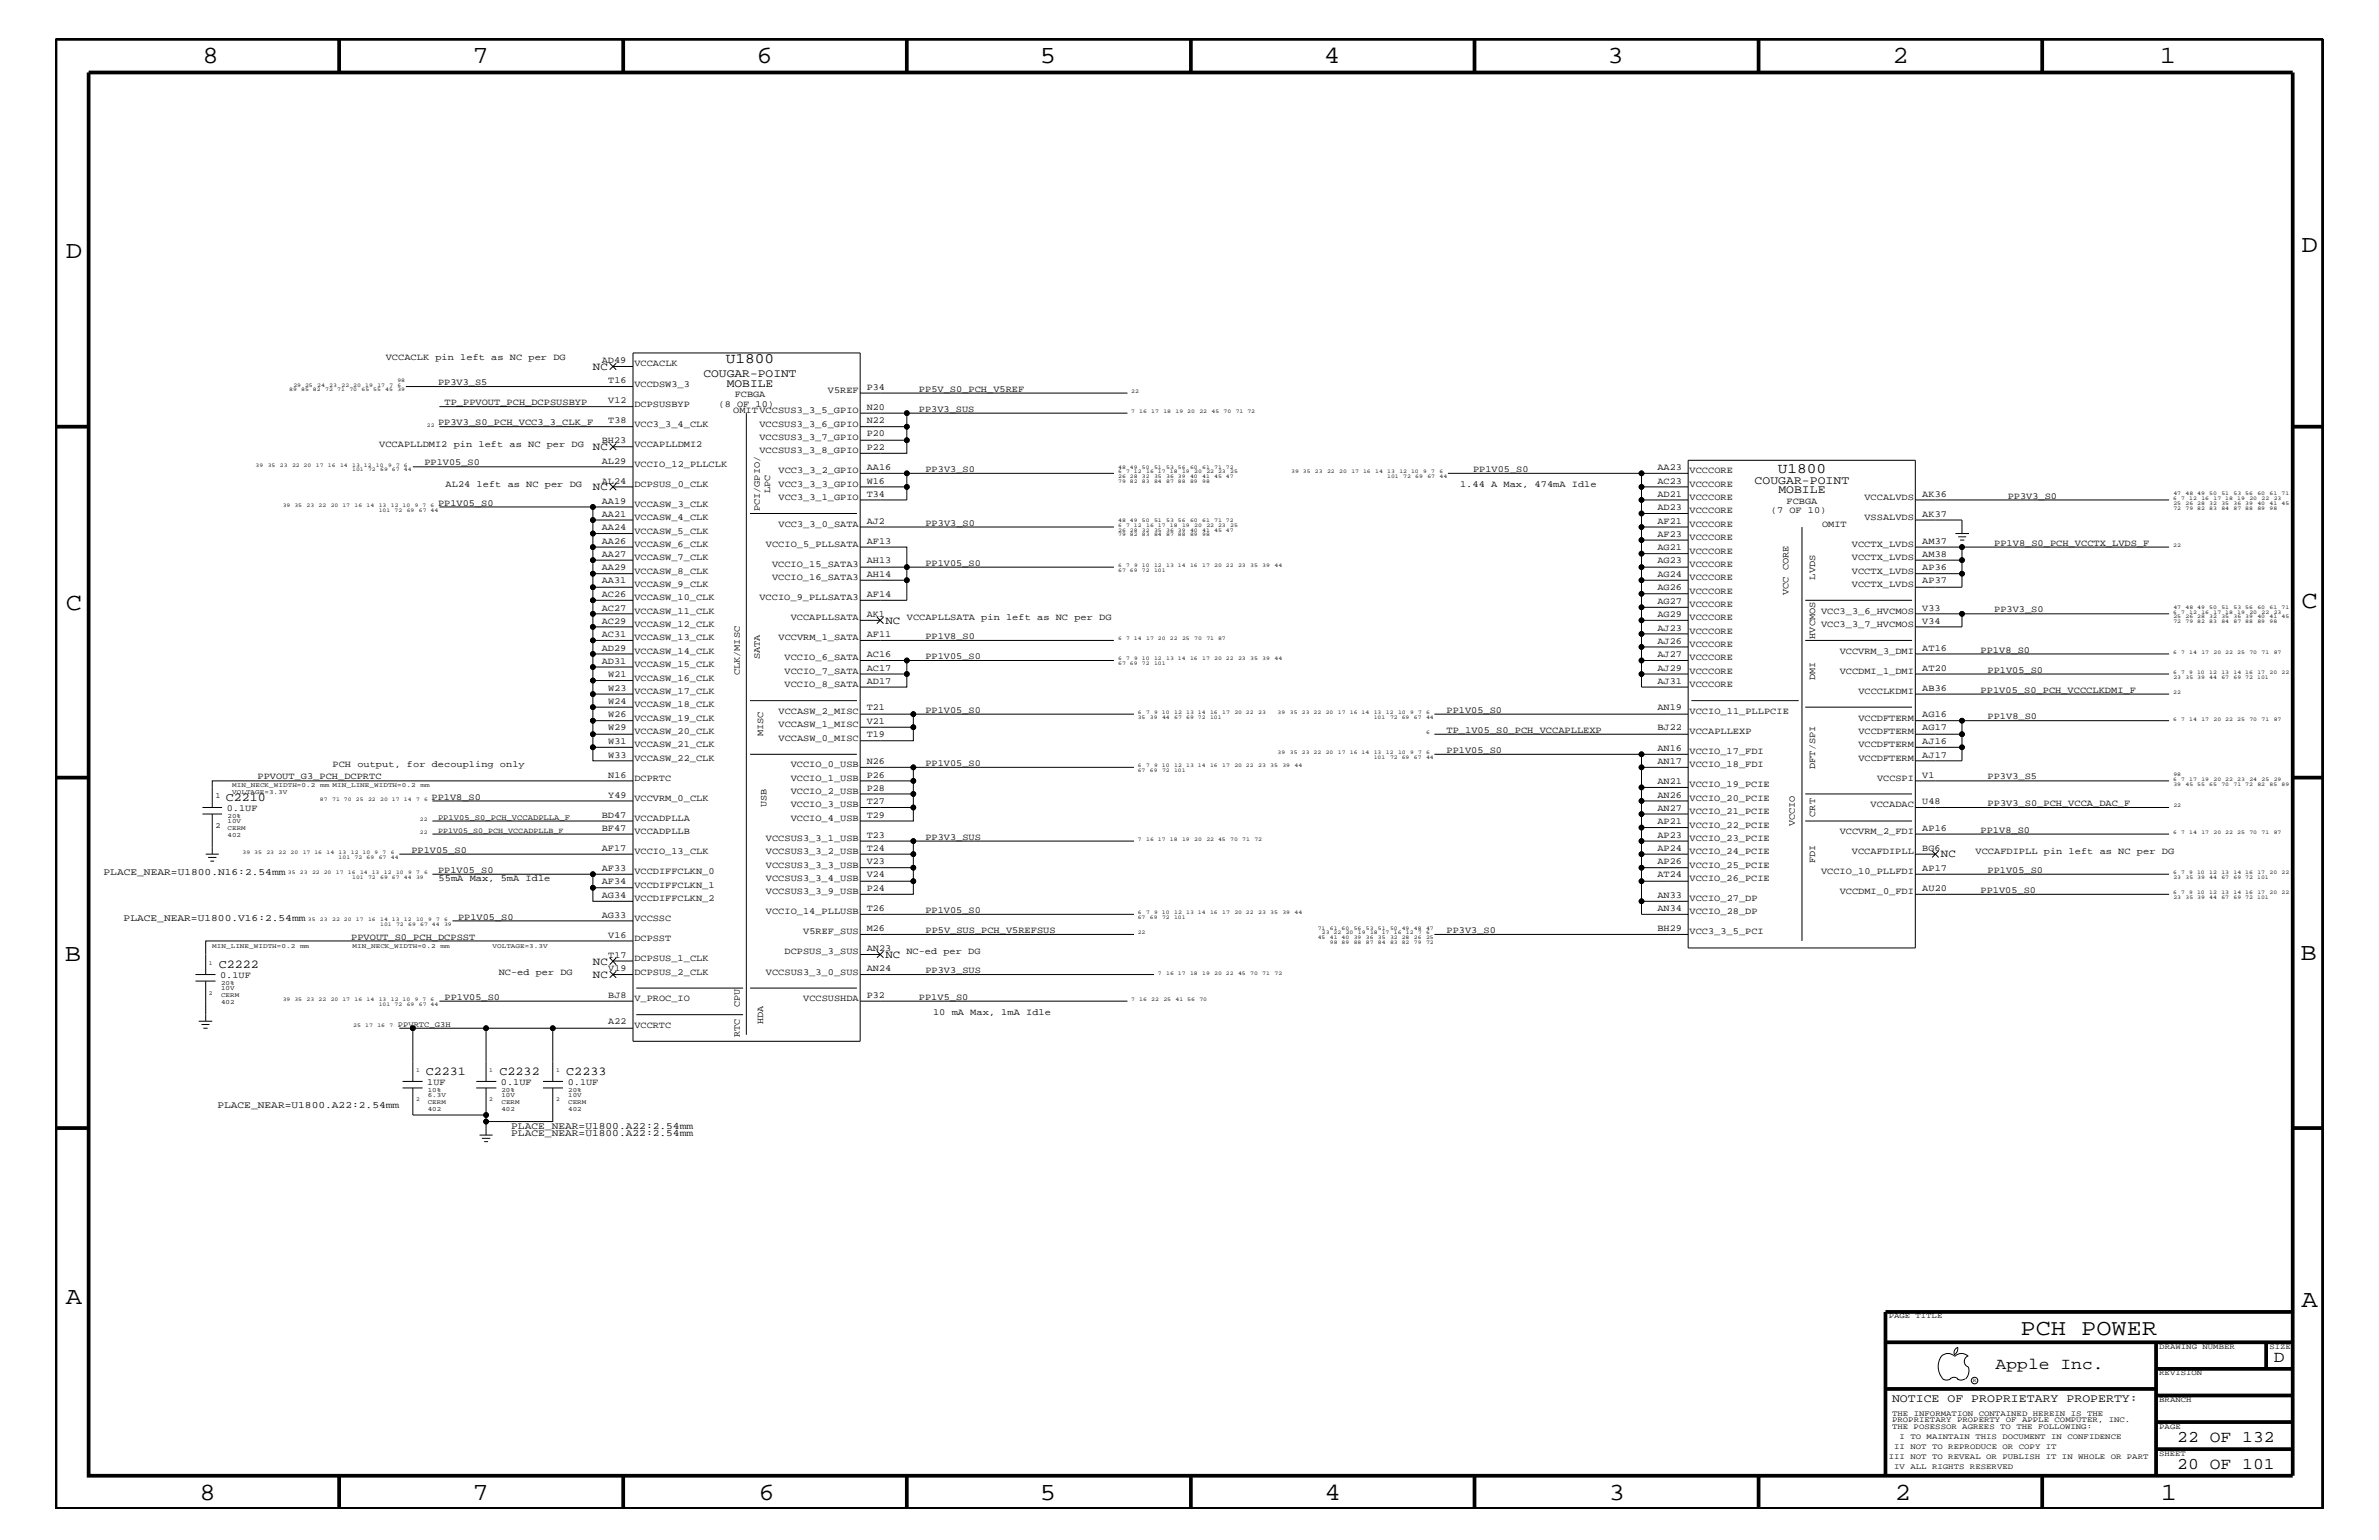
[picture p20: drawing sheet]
<svg xmlns="http://www.w3.org/2000/svg" width="432mm" height="279mm" viewBox="0 0 432 279" stroke-linecap="round" stroke-linejoin="round" font-family="sans-serif">
<defs><g id="words">
<g font-size="4.5">
<text x="36.7" y="11.5">8</text>
<text x="85.8" y="11.5">7</text>
<text x="137.3" y="11.5">6</text>
<text x="188.7" y="11.5">5</text>
<text x="240.3" y="11.5">4</text>
<text x="291.8" y="11.5">3</text>
<text x="343.5" y="11.5">2</text>
<text x="392" y="11.5">1</text>
<text x="11.9" y="46.8">D</text>
<text x="417.8" y="45.7">D</text>
<text x="11.9" y="110.6">C</text>
<text x="417.7" y="110.3">C</text>
<text x="11.8" y="174.3">B</text>
<text x="417.6" y="174.2">B</text>
<text x="11.9" y="236.7">A</text>
<text x="417.7" y="237.1">A</text>
<text x="36.2" y="272.1">8</text>
<text x="85.8" y="272.1">7</text>
<text x="137.7" y="272.1">6</text>
<text x="188.7" y="272.1">5</text>
<text x="240.4" y="272.1">4</text>
<text x="292" y="272.1">3</text>
<text x="343.9" y="272.1">2</text>
<text x="392.2" y="272.1">1</text>
</g>
<text font-size="4.1" x="366.7" y="242.3">PCH POWER</text>
<g font-size="3">
<text x="362.2" y="248.4">Apple Inc.</text>
<text x="412.7" y="247.1">D</text>
<text x="395.2" y="261.6">22 OF 132</text>
<text x="395.2" y="266.6">20 OF 101</text>
</g>
<g font-size="2.6">
<text x="131.7" y="65.9">U1800</text>
<text x="322.7" y="85.9">U1800</text>
</g>
<g font-size="2.2">
<text x="41" y="145.3">C2210</text>
<text x="39.7" y="175.6">C2222</text>
<text x="77.3" y="195">C2231</text>
<text x="90.7" y="195">C2232</text>
<text x="102.8" y="195">C2233</text>
</g>
<g font-size="2.1">
<text x="127.7" y="68.4">COUGAR-POINT</text>
<text x="131.9" y="70.1">MOBILE</text>
<text x="318.5" y="87.7">COUGAR-POINT</text>
<text x="322.8" y="89.5">MOBILE</text>
<text x="343.4" y="254.4">NOTICE OF PROPRIETARY PROPERTY:</text>
</g>
<g font-size="2">
<text x="107.6" y="67.1">NC</text>
<text x="107.6" y="81.6">NC</text>
<text x="107.6" y="88.9">NC</text>
<text x="160.7" y="113.1">NC</text>
<text x="352.3" y="155.6">NC</text>
<text x="160.7" y="173.8">NC</text>
<text x="107.6" y="175">NC</text>
<text x="107.6" y="177.4">NC</text>
</g>
<g font-size="1.8">
<text x="18.8" y="158.7">PLACE_NEAR=U1800.N16:2.54mm</text>
<text x="22.4" y="167.2">PLACE_NEAR=U1800.V16:2.54mm</text>
<text x="39.5" y="201.1">PLACE_NEAR=U1800.A22:2.54mm</text>
<text x="92.8" y="204.8">PLACE_NEAR=U1800.A22:2.54mm</text>
<text x="92.8" y="206">PLACE_NEAR=U1800.A22:2.54mm</text>
</g>
<g font-size="1.7">
<text x="70" y="65.3">VCCACLK pin left as NC per DG</text>
<text x="109.2" y="65.9">AD49</text>
<text x="79.5" y="69.9">PP3V3_S5</text>
<text x="110.4" y="69.5">T16</text>
<text x="115.1" y="66.5">VCCACLK</text>
<text x="115.1" y="70.1">VCCDSW3_3</text>
<text x="133.4" y="72">FCBGA</text>
<text x="150.3" y="71.3">V5REF</text>
<text x="157.3" y="70.7">P34</text>
<text x="166.8" y="71.1">PP5V_S0_PCH_V5REF</text>
<text x="79.5" y="77.2">PP3V3_S0_PCH_VCC3_3_CLK_F</text>
<text x="80.7" y="73.5">TP_PPVOUT_PCH_DCPSUSBYP</text>
<text x="110.4" y="76.8">T38</text>
<text x="110.4" y="73.2">V12</text>
<text x="115.1" y="77.4">VCC3_3_4_CLK</text>
<text x="115.1" y="73.8">DCPSUSBYP</text>
<text x="130.4" y="73.8">(8 OF 10)</text>
<text x="133.1" y="75">OMITVCCSUS3_3_5_GPIO</text>
<text x="137.8" y="77.4">VCCSUS3_3_6_GPIO</text>
<text x="157.3" y="74.4">N20</text>
<text x="157.3" y="76.8">N22</text>
<text x="166.8" y="74.7">PP3V3_SUS</text>
<text x="68.8" y="81.1">VCCAPLLDMI2 pin left as NC per DG</text>
<text x="109.2" y="80.5">BH23</text>
<text x="115.1" y="81.1">VCCAPLLDMI2</text>
<text x="137.8" y="79.9">VCCSUS3_3_7_GPIO</text>
<text x="137.8" y="82.2">VCCSUS3_3_8_GPIO</text>
<text x="157.3" y="79.2">P20</text>
<text x="157.3" y="81.6">P22</text>
<text x="77" y="84.4">PP1V05_S0</text>
<text x="80.9" y="88.3">AL24 left as NC per DG</text>
<text x="109.2" y="87.7">AL24</text>
<text x="109.2" y="84.1">AL29</text>
<text x="115.1" y="84.7">VCCIO_12_PLLCLK</text>
<text x="115.1" y="88.3">DCPSUS_0_CLK</text>
<text x="139.8" y="89.4" transform="rotate(-90 139.8 89.4)">LPC</text>
<text x="141.3" y="85.9">VCC3_3_2_GPIO</text>
<text x="141.3" y="88.3">VCC3_3_3_GPIO</text>
<text x="157.3" y="85.3">AA16</text>
<text x="157.3" y="87.7">W16</text>
<text x="168" y="85.6">PP3V3_S0</text>
<text x="265" y="88.3">1.44 A Max, 474mA Idle</text>
<text x="267.4" y="85.6">PP1V05_S0</text>
<text x="300.8" y="85.3">AA23</text>
<text x="300.8" y="87.7">AC23</text>
<text x="306.7" y="88.3">VCCCORE</text>
<text x="306.7" y="85.9">VCCCORE</text>
<text x="79.5" y="91.7">PP1V05_S0</text>
<text x="109.2" y="91.4">AA19</text>
<text x="109.2" y="93.8">AA21</text>
<text x="115.1" y="94.3">VCCASW_4_CLK</text>
<text x="115.1" y="92">VCCASW_3_CLK</text>
<text x="137.9" y="92.8" transform="rotate(-90 137.9 92.8)">PCI/GPIO/</text>
<text x="141.3" y="95.6">VCC3_3_0_SATA</text>
<text x="141.3" y="90.7">VCC3_3_1_GPIO</text>
<text x="157.3" y="95">AJ2</text>
<text x="157.3" y="90.1">T34</text>
<text x="168" y="95.4">PP3V3_S0</text>
<text x="300.8" y="90.1">AD21</text>
<text x="300.8" y="92.6">AD23</text>
<text x="300.8" y="95">AF21</text>
<text x="306.7" y="95.6">VCCCORE</text>
<text x="306.7" y="93.2">VCCCORE</text>
<text x="306.7" y="90.7">VCCCORE</text>
<text x="321.4" y="93.2">(7 OF 10)</text>
<text x="324.3" y="91.4">FCBGA</text>
<text x="330.7" y="95.6">OMIT</text>
<text x="338.4" y="94.3">VSSALVDS</text>
<text x="338.4" y="90.7">VCCALVDS</text>
<text x="348.9" y="90.1">AK36</text>
<text x="348.9" y="93.8">AK37</text>
<text x="364.4" y="90.5">PP3V3_S0</text>
<text x="109.2" y="96.2">AA24</text>
<text x="109.2" y="98.7">AA26</text>
<text x="109.2" y="101">AA27</text>
<text x="115.1" y="96.8">VCCASW_5_CLK</text>
<text x="115.1" y="99.3">VCCASW_6_CLK</text>
<text x="115.1" y="101.6">VCCASW_7_CLK</text>
<text x="139" y="99.3">VCCIO_5_PLLSATA</text>
<text x="157.3" y="98.7">AF13</text>
<text x="300.8" y="97.4">AF23</text>
<text x="300.8" y="99.9">AG21</text>
<text x="306.7" y="100.4">VCCCORE</text>
<text x="306.7" y="98">VCCCORE</text>
<text x="336.1" y="101.6">VCCTX_LVDS</text>
<text x="336.1" y="99.3">VCCTX_LVDS</text>
<text x="348.9" y="98.7">AM37</text>
<text x="348.9" y="101">AM38</text>
<text x="362" y="99">PP1V8_S0_PCH_VCCTX_LVDS_F</text>
<text x="109.2" y="103.5">AA29</text>
<text x="109.2" y="105.9">AA31</text>
<text x="115.1" y="104.1">VCCASW_8_CLK</text>
<text x="115.1" y="106.5">VCCASW_9_CLK</text>
<text x="140.1" y="102.9">VCCIO_15_SATA3</text>
<text x="140.1" y="105.3">VCCIO_16_SATA3</text>
<text x="157.3" y="102.2">AH13</text>
<text x="157.3" y="104.7">AH14</text>
<text x="168" y="102.6">PP1V05_S0</text>
<text x="300.8" y="102.2">AG23</text>
<text x="300.8" y="104.7">AG24</text>
<text x="300.8" y="107.1">AG26</text>
<text x="306.7" y="102.9">VCCCORE</text>
<text x="306.7" y="107.7">VCCCORE</text>
<text x="306.7" y="105.3">VCCCORE</text>
<text x="324.6" y="108" transform="rotate(-90 324.6 108)">VCC CORE</text>
<text x="329.4" y="105.1" transform="rotate(-90 329.4 105.1)">LVDS</text>
<text x="336.1" y="106.5">VCCTX_LVDS</text>
<text x="336.1" y="104.1">VCCTX_LVDS</text>
<text x="348.9" y="103.5">AP36</text>
<text x="348.9" y="105.9">AP37</text>
<text x="109.2" y="108.3">AC26</text>
<text x="109.2" y="110.8">AC27</text>
<text x="109.2" y="113.1">AC29</text>
<text x="115.1" y="108.9">VCCASW_10_CLK</text>
<text x="115.1" y="111.4">VCCASW_11_CLK</text>
<text x="115.1" y="113.7">VCCASW_12_CLK</text>
<text x="137.8" y="108.9">VCCIO_9_PLLSATA3</text>
<text x="143.5" y="112.6">VCCAPLLSATA</text>
<text x="157.3" y="108.3">AF14</text>
<text x="157.3" y="112">AK1</text>
<text x="164.6" y="112.6">VCCAPLLSATA pin left as NC per DG</text>
<text x="300.8" y="109.5">AG27</text>
<text x="300.8" y="112">AG29</text>
<text x="306.7" y="112.6">VCCCORE</text>
<text x="306.7" y="110.2">VCCCORE</text>
<text x="330.5" y="113.7">VCC3_3_7_HVCMOS</text>
<text x="330.5" y="111.4">VCC3_3_6_HVCMOS</text>
<text x="348.9" y="110.8">V33</text>
<text x="348.9" y="113.1">V34</text>
<text x="361.9" y="111.1">PP3V3_S0</text>
<text x="109.2" y="115.6">AC31</text>
<text x="109.2" y="118.1">AD29</text>
<text x="115.1" y="116.2">VCCASW_13_CLK</text>
<text x="115.1" y="118.6">VCCASW_14_CLK</text>
<text x="137.9" y="119.6" transform="rotate(-90 137.9 119.6)">SATA</text>
<text x="141.3" y="116.2">VCCVRM_1_SATA</text>
<text x="142.4" y="119.8">VCCIO_6_SATA</text>
<text x="157.3" y="119.2">AC16</text>
<text x="157.3" y="115.6">AF11</text>
<text x="168" y="115.9">PP1V8_S0</text>
<text x="168" y="119.6">PP1V05_S0</text>
<text x="300.8" y="114.4">AJ23</text>
<text x="300.8" y="116.8">AJ26</text>
<text x="300.8" y="119.2">AJ27</text>
<text x="306.7" y="115">VCCCORE</text>
<text x="306.7" y="117.4">VCCCORE</text>
<text x="306.7" y="119.8">VCCCORE</text>
<text x="329.4" y="115.9" transform="rotate(-90 329.4 115.9)">HVCMOS</text>
<text x="333.9" y="118.6">VCCVRM_3_DMI</text>
<text x="348.9" y="118.1">AT16</text>
<text x="359.5" y="118.4">PP1V8_S0</text>
<text x="109.2" y="120.4">AD31</text>
<text x="110.4" y="122.9">W21</text>
<text x="110.4" y="125.3">W23</text>
<text x="115.1" y="121">VCCASW_15_CLK</text>
<text x="115.1" y="123.5">VCCASW_16_CLK</text>
<text x="115.1" y="125.9">VCCASW_17_CLK</text>
<text x="134.3" y="122.5" transform="rotate(-90 134.3 122.5)">CLK/MISC</text>
<text x="142.4" y="124.7">VCCIO_8_SATA</text>
<text x="142.4" y="122.3">VCCIO_7_SATA</text>
<text x="157.3" y="121.7">AC17</text>
<text x="157.3" y="124.1">AD17</text>
<text x="300.8" y="121.7">AJ29</text>
<text x="300.8" y="124.1">AJ31</text>
<text x="306.7" y="124.7">VCCCORE</text>
<text x="306.7" y="122.3">VCCCORE</text>
<text x="329.4" y="123.3" transform="rotate(-90 329.4 123.3)">DMI</text>
<text x="333.9" y="122.3">VCCDMI_1_DMI</text>
<text x="337.3" y="125.9">VCCCLKDMI</text>
<text x="348.9" y="125.3">AB36</text>
<text x="348.9" y="121.7">AT20</text>
<text x="359.5" y="125.7">PP1V05_S0_PCH_VCCCLKDMI_F</text>
<text x="360.8" y="122">PP1V05_S0</text>
<text x="110.4" y="127.7">W24</text>
<text x="110.4" y="130.2">W26</text>
<text x="115.1" y="128.3">VCCASW_18_CLK</text>
<text x="115.1" y="130.8">VCCASW_19_CLK</text>
<text x="141.3" y="129.6">VCCASW_2_MISC</text>
<text x="141.3" y="131.9">VCCASW_1_MISC</text>
<text x="157.3" y="131.3">V21</text>
<text x="157.3" y="128.9">T21</text>
<text x="168" y="129.3">PP1V05_S0</text>
<text x="262.6" y="129.3">PP1V05_S0</text>
<text x="300.8" y="128.9">AN19</text>
<text x="306.7" y="129.6">VCCIO_11_PLLPCIE</text>
<text x="337.3" y="130.8">VCCDFTERM</text>
<text x="348.9" y="130.2">AG16</text>
<text x="360.8" y="130.5">PP1V8_S0</text>
<text x="110.4" y="132.5">W29</text>
<text x="110.4" y="135">W31</text>
<text x="110.4" y="137.4">W33</text>
<text x="115.1" y="133.2">VCCASW_20_CLK</text>
<text x="115.1" y="135.6">VCCASW_21_CLK</text>
<text x="138.5" y="133.6" transform="rotate(-90 138.5 133.6)">MISC</text>
<text x="141.3" y="134.4">VCCASW_0_MISC</text>
<text x="157.3" y="133.8">T19</text>
<text x="262.6" y="133">TP_1V05_S0_PCH_VCCAPLLEXP</text>
<text x="262.6" y="136.6">PP1V05_S0</text>
<text x="300.8" y="132.5">BJ22</text>
<text x="300.8" y="136.2">AN16</text>
<text x="306.7" y="133.2">VCCAPLLEXP</text>
<text x="306.7" y="136.8">VCCIO_17_FDI</text>
<text x="337.3" y="135.6">VCCDFTERM</text>
<text x="337.3" y="133.2">VCCDFTERM</text>
<text x="348.9" y="132.5">AG17</text>
<text x="348.9" y="135">AJ16</text>
<text x="348.9" y="137.4">AJ17</text>
<text x="46.7" y="141.4">PPVOUT_G3_PCH_DCPRTC</text>
<text x="60.4" y="139.2">PCH output, for decoupling only</text>
<text x="110.4" y="141.1">N16</text>
<text x="115.1" y="138">VCCASW_22_CLK</text>
<text x="115.1" y="141.7">DCPRTC</text>
<text x="143.5" y="141.7">VCCIO_1_USB</text>
<text x="143.5" y="139.2">VCCIO_0_USB</text>
<text x="157.3" y="141.1">P26</text>
<text x="157.3" y="143.5">P28</text>
<text x="157.3" y="138.6">N26</text>
<text x="168" y="139">PP1V05_S0</text>
<text x="300.8" y="138.6">AN17</text>
<text x="300.8" y="142.3">AN21</text>
<text x="306.7" y="142.9">VCCIO_19_PCIE</text>
<text x="306.7" y="139.2">VCCIO_18_FDI</text>
<text x="329.4" y="139.5" transform="rotate(-90 329.4 139.5)">DFT/SPI</text>
<text x="337.3" y="138">VCCDFTERM</text>
<text x="340.7" y="141.7">VCCSPI</text>
<text x="348.9" y="141.1">V1</text>
<text x="360.8" y="141.4">PP3V3_S5</text>
<text x="41.1" y="147.1">0.1UF</text>
<text x="78.3" y="145.1">PP1V8_S0</text>
<text x="109.2" y="148.4">BD47</text>
<text x="110.4" y="144.7">Y49</text>
<text x="115.1" y="145.3">VCCVRM_0_CLK</text>
<text x="115.1" y="149">VCCADPLLA</text>
<text x="139.1" y="146.4" transform="rotate(-90 139.1 146.4)">USB</text>
<text x="143.5" y="149">VCCIO_4_USB</text>
<text x="143.5" y="144">VCCIO_2_USB</text>
<text x="143.5" y="146.5">VCCIO_3_USB</text>
<text x="157.3" y="145.9">T27</text>
<text x="157.3" y="148.4">T29</text>
<text x="300.8" y="144.7">AN26</text>
<text x="300.8" y="147.1">AN27</text>
<text x="300.8" y="149.5">AP21</text>
<text x="306.7" y="147.7">VCCIO_21_PCIE</text>
<text x="306.7" y="145.3">VCCIO_20_PCIE</text>
<text x="325.8" y="149.9" transform="rotate(-90 325.8 149.9)">VCCIO</text>
<text x="329.4" y="148.2" transform="rotate(-90 329.4 148.2)">CRT</text>
<text x="339.5" y="146.5">VCCADAC</text>
<text x="348.9" y="145.9">U48</text>
<text x="360.8" y="146.2">PP3V3_S0_PCH_VCCA_DAC_F</text>
<text x="74.7" y="154.7">PP1V05_S0</text>
<text x="109.2" y="150.7">BF47</text>
<text x="109.2" y="154.4">AF17</text>
<text x="115.1" y="155">VCCIO_13_CLK</text>
<text x="115.1" y="151.3">VCCADPLLB</text>
<text x="139" y="155">VCCSUS3_3_2_USB</text>
<text x="139" y="152.6">VCCSUS3_3_1_USB</text>
<text x="157.3" y="152">T23</text>
<text x="157.3" y="154.4">T24</text>
<text x="168" y="152.3">PP3V3_SUS</text>
<text x="300.8" y="152">AP23</text>
<text x="300.8" y="154.4">AP24</text>
<text x="306.7" y="155">VCCIO_24_PCIE</text>
<text x="306.7" y="150.1">VCCIO_22_PCIE</text>
<text x="306.7" y="152.6">VCCIO_23_PCIE</text>
<text x="333.9" y="151.3">VCCVRM_2_FDI</text>
<text x="336.1" y="155">VCCAFDIPLL</text>
<text x="348.9" y="150.7">AP16</text>
<text x="348.9" y="154.4">BG6</text>
<text x="358.6" y="155">VCCAFDIPLL pin left as NC per DG</text>
<text x="359.5" y="151.1">PP1V8_S0</text>
<text x="79.5" y="158.4">PP1V05_S0</text>
<text x="79.6" y="159.9">55mA Max, 5mA Idle</text>
<text x="109.2" y="158">AF33</text>
<text x="109.2" y="160.5">AF34</text>
<text x="115.1" y="161.1">VCCDIFFCLKN_1</text>
<text x="115.1" y="158.6">VCCDIFFCLKN_0</text>
<text x="139" y="157.4">VCCSUS3_3_3_USB</text>
<text x="139" y="159.9">VCCSUS3_3_4_USB</text>
<text x="157.3" y="156.8">V23</text>
<text x="157.3" y="159.2">V24</text>
<text x="157.3" y="161.7">P24</text>
<text x="300.8" y="156.8">AP26</text>
<text x="300.8" y="159.2">AT24</text>
<text x="306.7" y="157.4">VCCIO_25_PCIE</text>
<text x="306.7" y="159.9">VCCIO_26_PCIE</text>
<text x="329.4" y="156.6" transform="rotate(-90 329.4 156.6)">FDI</text>
<text x="330.5" y="158.6">VCCIO_10_PLLFDI</text>
<text x="348.9" y="161.7">AU20</text>
<text x="348.9" y="158">AP17</text>
<text x="359.5" y="162">PP1V05_S0</text>
<text x="360.8" y="158.4">PP1V05_S0</text>
<text x="83.1" y="166.9">PP1V05_S0</text>
<text x="109.2" y="162.8">AG34</text>
<text x="109.2" y="166.5">AG33</text>
<text x="115.1" y="163.5">VCCDIFFCLKN_2</text>
<text x="115.1" y="167.1">VCCSSC</text>
<text x="139" y="162.2">VCCSUS3_3_9_USB</text>
<text x="139" y="165.9">VCCIO_14_PLLUSB</text>
<text x="157.3" y="165.3">T26</text>
<text x="168" y="165.6">PP1V05_S0</text>
<text x="300.8" y="162.8">AN33</text>
<text x="300.8" y="165.3">AN34</text>
<text x="306.7" y="163.5">VCCIO_27_DP</text>
<text x="306.7" y="165.9">VCCIO_28_DP</text>
<text x="333.9" y="162.2">VCCDMI_0_FDI</text>
<text x="63.8" y="170.5">PPVOUT_S0_PCH_DCPSST</text>
<text x="110.4" y="170.1">V16</text>
<text x="110.4" y="173.8">T17</text>
<text x="115.1" y="170.7">DCPSST</text>
<text x="142.4" y="173.2">DCPSUS_3_SUS</text>
<text x="145.8" y="169.5">V5REF_SUS</text>
<text x="157.3" y="172.6">AN23</text>
<text x="157.3" y="168.9">M26</text>
<text x="164.5" y="173.2">NC-ed per DG</text>
<text x="168" y="169.3">PP5V_SUS_PCH_V5REFSUS</text>
<text x="262.6" y="169.3">PP3V3_S0</text>
<text x="300.8" y="168.9">BH29</text>
<text x="306.7" y="169.5">VCC3_3_5_PCI</text>
<text x="40" y="177.4">0.1UF</text>
<text x="90.5" y="176.8">NC-ed per DG</text>
<text x="110.4" y="176.2">V19</text>
<text x="115.1" y="176.8">DCPSUS_2_CLK</text>
<text x="115.1" y="174.4">DCPSUS_1_CLK</text>
<text x="139" y="176.8">VCCSUS3_3_0_SUS</text>
<text x="157.3" y="176.2">AN24</text>
<text x="168" y="176.6">PP3V3_SUS</text>
<text x="80.7" y="181.4">PP1V05_S0</text>
<text x="110.4" y="181">BJ8</text>
<text x="110.4" y="185.9">A22</text>
<text x="115.1" y="181.6">V_PROC_IO</text>
<text x="134.3" y="182.7" transform="rotate(-90 134.3 182.7)">CPU</text>
<text x="138.5" y="185.7" transform="rotate(-90 138.5 185.7)">HDA</text>
<text x="145.8" y="181.6">VCCSUSHDA</text>
<text x="157.3" y="181">P32</text>
<text x="166.8" y="181.4">PP1V5_S0</text>
<text x="169.4" y="184.1">10 mA Max, 1mA Idle</text>
<text x="115.1" y="186.5">VCCRTC</text>
<text x="134.3" y="188.2" transform="rotate(-90 134.3 188.2)">RTC</text>
<text x="77.6" y="196.8">1UF</text>
<text x="90.9" y="196.8">0.1UF</text>
<text x="103" y="196.8">0.1UF</text>
</g>
<g font-size="1.4">
<text x="39.1" y="144.7">1</text>
<text x="79.5" y="148.7">PP1V05_S0_PCH_VCCADPLLA_F</text>
<text x="39.1" y="150.1">2</text>
<text x="79.5" y="151.1">PP1V05_S0_PCH_VCCADPLLB_F</text>
<text x="72.2" y="186.3">PPVRTC_G3H</text>
<text x="342.8" y="239.2">PAGE TITLE</text>
<text x="391.9" y="244.7">DRAWING NUMBER</text>
<text x="411.9" y="244.7">SIZE</text>
<text x="391.9" y="249.5">REVISION</text>
<text x="343.4" y="256.8">THE INFORMATION CONTAINED HEREIN IS THE</text>
<text x="391.9" y="254.4">BRANCH</text>
<text x="343.4" y="259.3">THE POSESSOR AGREES TO THE FOLLOWING:</text>
<text x="343.4" y="258">PROPRIETARY PROPERTY OF APPLE COMPUTER, INC.</text>
<text x="343.8" y="262.9">II NOT TO REPRODUCE OR COPY IT</text>
<text x="344.8" y="261.1">I TO MAINTAIN THIS DOCUMENT IN CONFIDENCE</text>
<text x="391.9" y="259.3">PAGE</text>
<text x="342.8" y="264.7">III NOT TO REVEAL OR PUBLISH IT IN WHOLE OR PART</text>
<text x="343.8" y="266.6">IV ALL RIGHTS RESERVED</text>
<text x="391.9" y="264.1">SHEET</text>
</g>
<g font-size="1.2">
<text x="42.2" y="142.9">MIN_NECK_WIDTH=0.2</text>
<text x="58.1" y="142.9">mm MIN_LINE_WIDTH=0.2</text>
<text x="76.3" y="142.9">mm</text>
<text x="41.3" y="148.4">20%</text>
<text x="41.3" y="149.4">10V</text>
<text x="42.2" y="144">VOLTAGE=3.3V</text>
<text x="41.3" y="150.7">CERM</text>
<text x="41.3" y="151.8">402</text>
<text x="38.5" y="172">MIN_LINE_WIDTH=0.2</text>
<text x="54.5" y="172">mm</text>
<text x="64" y="172">MIN_NECK_WIDTH=0.2</text>
<text x="79.9" y="172">mm</text>
<text x="89.4" y="172">VOLTAGE=3.3V</text>
<text x="40.1" y="178.7">20%</text>
<text x="40.1" y="179.7">10V</text>
<text x="40.1" y="182.1">402</text>
<text x="40.1" y="181">CERM</text>
<text x="77.6" y="198.1">10%</text>
<text x="77.6" y="201.5">402</text>
<text x="77.6" y="200.3">CERM</text>
<text x="77.6" y="199.1">6.3V</text>
<text x="91" y="200.3">CERM</text>
<text x="91" y="198.1">20%</text>
<text x="91" y="199.1">10V</text>
<text x="91" y="201.5">402</text>
<text x="103.1" y="200.3">CERM</text>
<text x="103.1" y="201.5">402</text>
<text x="103.1" y="198.1">20%</text>
<text x="103.1" y="199.1">10V</text>
</g>
<g font-size="1.1">
<text x="37.9" y="175">1</text>
<text x="37.9" y="180.5">2</text>
<text x="75.5" y="194.4">1</text>
<text x="88.8" y="194.4">1</text>
<text x="100.9" y="194.4">1</text>
<text x="75.5" y="199.8">2</text>
<text x="88.8" y="199.8">2</text>
<text x="100.9" y="199.8">2</text>
</g>
<g font-size="1">
<text x="52.5" y="71">89</text>
<text x="53.3" y="70.1">29 25</text>
<text x="54.7" y="71">85 82</text>
<text x="57.6" y="70.1">24</text>
<text x="59" y="71">72</text>
<text x="59.8" y="70.1">23</text>
<text x="61.2" y="71">71</text>
<text x="62" y="70.1">22 20</text>
<text x="63.4" y="71">70</text>
<text x="65.6" y="71">65 55</text>
<text x="66.3" y="70.1">19</text>
<text x="68.5" y="70.1">17</text>
<text x="69.9" y="71">45</text>
<text x="70.7" y="70.1">7</text>
<text x="72.1" y="70.1">6</text>
<text x="72.1" y="71">39</text>
<text x="72.1" y="69.3">98</text>
<text x="205.3" y="71.3">22</text>
<text x="77.5" y="77.4">22</text>
<text x="205.3" y="75">7</text>
<text x="206.8" y="75">16</text>
<text x="209" y="75">17</text>
<text x="211.2" y="75">18</text>
<text x="213.4" y="75">19 20</text>
<text x="217.7" y="75">22</text>
<text x="219.9" y="75">45</text>
<text x="222.1" y="75">70</text>
<text x="224.3" y="75">71 72</text>
<text x="46.4" y="84.7">39</text>
<text x="48.6" y="84.7">35</text>
<text x="50.8" y="84.7">23</text>
<text x="53" y="84.7">22 20</text>
<text x="57.3" y="84.7">17</text>
<text x="59.5" y="84.7">16</text>
<text x="61.7" y="84.7">14</text>
<text x="63.9" y="84.7">13 12</text>
<text x="63.9" y="85.5">101</text>
<text x="66.8" y="85.5">72</text>
<text x="68.2" y="84.7">10</text>
<text x="69" y="85.5">69 67</text>
<text x="70.4" y="84.7">9</text>
<text x="71.9" y="84.7">7</text>
<text x="73.3" y="84.7">6</text>
<text x="73.3" y="85.5">44</text>
<text x="202.9" y="85.9">6</text>
<text x="203" y="86.7">26 28</text>
<text x="203" y="85">48 49</text>
<text x="203" y="87.7">79 82</text>
<text x="204.4" y="85.9">7</text>
<text x="205.8" y="85.9">12</text>
<text x="207.3" y="86.7">32</text>
<text x="207.3" y="85">50</text>
<text x="207.3" y="87.7">83</text>
<text x="208" y="85.9">16 17</text>
<text x="209.5" y="86.7">35</text>
<text x="209.5" y="85">51</text>
<text x="209.5" y="87.7">84</text>
<text x="211.7" y="86.7">36 39</text>
<text x="211.7" y="85">53 56</text>
<text x="211.7" y="87.7">87 88</text>
<text x="212.4" y="85.9">18</text>
<text x="214.6" y="85.9">19</text>
<text x="216" y="86.7">40</text>
<text x="216" y="85">60</text>
<text x="216" y="87.7">89</text>
<text x="216.8" y="85.9">20</text>
<text x="218.2" y="86.7">41</text>
<text x="218.2" y="85">61</text>
<text x="218.2" y="87.7">98</text>
<text x="219" y="85.9">22 23</text>
<text x="220.4" y="86.7">45 47</text>
<text x="220.4" y="85">71 72</text>
<text x="223.3" y="85.9">25</text>
<text x="234.4" y="85.9">39 35</text>
<text x="238.7" y="85.9">23</text>
<text x="240.9" y="85.9">22</text>
<text x="243.1" y="85.9">20</text>
<text x="245.3" y="85.9">17 16</text>
<text x="249.6" y="85.9">14</text>
<text x="251.8" y="85.9">13</text>
<text x="251.8" y="86.7">101</text>
<text x="254" y="85.9">12 10</text>
<text x="254.7" y="86.7">72</text>
<text x="256.9" y="86.7">69</text>
<text x="258.3" y="85.9">9</text>
<text x="259.1" y="86.7">67</text>
<text x="259.8" y="85.9">7</text>
<text x="261.3" y="86.7">44</text>
<text x="261.3" y="85.9">6</text>
<text x="394.5" y="89.9">47</text>
<text x="396.7" y="89.9">48 49</text>
<text x="401" y="89.9">50</text>
<text x="403.2" y="89.9">51</text>
<text x="405.4" y="89.9">53 56</text>
<text x="409.7" y="89.9">60</text>
<text x="411.9" y="89.9">61</text>
<text x="414.1" y="89.9">71</text>
<text x="51.3" y="92">39 35</text>
<text x="55.6" y="92">23</text>
<text x="57.8" y="92">22</text>
<text x="60" y="92">20 17</text>
<text x="64.3" y="92">16</text>
<text x="66.5" y="92">14</text>
<text x="68.7" y="92">13</text>
<text x="68.7" y="92.8">101</text>
<text x="71" y="92">12 10</text>
<text x="71.6" y="92.8">72</text>
<text x="73.8" y="92.8">69</text>
<text x="75.3" y="92">9</text>
<text x="76" y="92.8">67 44</text>
<text x="76.7" y="92">7</text>
<text x="78.1" y="92">6</text>
<text x="202.9" y="95.6">6</text>
<text x="203" y="94.7">48 49</text>
<text x="204.4" y="95.6">7</text>
<text x="205.8" y="95.6">12</text>
<text x="207.3" y="94.7">50</text>
<text x="208" y="95.6">16 17</text>
<text x="209.5" y="94.7">51</text>
<text x="211.7" y="94.7">53 56</text>
<text x="212.4" y="95.6">18</text>
<text x="214.6" y="95.6">19</text>
<text x="216" y="94.7">60</text>
<text x="216.8" y="95.6">20</text>
<text x="218.2" y="94.7">61</text>
<text x="219" y="95.6">22 23</text>
<text x="220.4" y="94.7">71 72</text>
<text x="223.3" y="95.6">25</text>
<text x="394.5" y="90.7">6</text>
<text x="394.5" y="91.6">25</text>
<text x="394.5" y="92.5">72</text>
<text x="395.9" y="90.7">7</text>
<text x="396.7" y="91.6">26 28</text>
<text x="396.7" y="92.5">79 82</text>
<text x="397.3" y="90.7">12</text>
<text x="399.6" y="90.7">16</text>
<text x="401" y="91.6">32</text>
<text x="401" y="92.5">83</text>
<text x="401.8" y="90.7">17 18</text>
<text x="403.2" y="91.6">35</text>
<text x="403.2" y="92.5">84</text>
<text x="405.4" y="91.6">36 39</text>
<text x="405.4" y="92.5">87 88</text>
<text x="406.1" y="90.7">19</text>
<text x="408.3" y="90.7">20</text>
<text x="409.7" y="91.6">40</text>
<text x="409.7" y="92.5">89</text>
<text x="410.5" y="90.7">22</text>
<text x="411.9" y="91.6">41</text>
<text x="411.9" y="92.5">98</text>
<text x="412.7" y="90.7">23</text>
<text x="414.1" y="91.6">45</text>
<text x="203" y="96.5">26 28</text>
<text x="203" y="97.3">79 82</text>
<text x="207.3" y="96.5">32</text>
<text x="207.3" y="97.3">83</text>
<text x="209.5" y="96.5">35</text>
<text x="209.5" y="97.3">84</text>
<text x="211.7" y="96.5">36 39</text>
<text x="211.7" y="97.3">87 88</text>
<text x="216" y="96.5">40</text>
<text x="216" y="97.3">89</text>
<text x="218.2" y="96.5">41</text>
<text x="218.2" y="97.3">98</text>
<text x="220.4" y="96.5">45 47</text>
<text x="394.5" y="99.3">22</text>
<text x="202.9" y="102.9">6</text>
<text x="203" y="103.7">67 69</text>
<text x="204.4" y="102.9">7</text>
<text x="205.8" y="102.9">9</text>
<text x="207.3" y="102.9">10</text>
<text x="207.3" y="103.7">72</text>
<text x="209.5" y="103.7">101</text>
<text x="209.5" y="102.9">12</text>
<text x="211.7" y="102.9">13 14</text>
<text x="216" y="102.9">16</text>
<text x="218.2" y="102.9">17</text>
<text x="220.4" y="102.9">20 22</text>
<text x="224.7" y="102.9">23</text>
<text x="226.9" y="102.9">35</text>
<text x="229.1" y="102.9">39</text>
<text x="231.3" y="102.9">44</text>
<text x="394.5" y="111.4">6</text>
<text x="394.5" y="112.2">25</text>
<text x="394.5" y="110.5">47</text>
<text x="394.5" y="113.1">72</text>
<text x="395.9" y="111.4">7</text>
<text x="396.7" y="112.2">26 28</text>
<text x="396.7" y="110.5">48 49</text>
<text x="396.7" y="113.1">79 82</text>
<text x="397.3" y="111.4">12</text>
<text x="399.6" y="111.4">16</text>
<text x="401" y="112.2">32</text>
<text x="401" y="110.5">50</text>
<text x="401" y="113.1">83</text>
<text x="401.8" y="111.4">17 18</text>
<text x="403.2" y="112.2">35</text>
<text x="403.2" y="110.5">51</text>
<text x="403.2" y="113.1">84</text>
<text x="405.4" y="112.2">36 39</text>
<text x="405.4" y="110.5">53 56</text>
<text x="405.4" y="113.1">87 88</text>
<text x="406.1" y="111.4">19</text>
<text x="408.3" y="111.4">20</text>
<text x="409.7" y="112.2">40</text>
<text x="409.7" y="110.5">60</text>
<text x="409.7" y="113.1">89</text>
<text x="410.5" y="111.4">22</text>
<text x="411.9" y="112.2">41</text>
<text x="411.9" y="110.5">61</text>
<text x="411.9" y="113.1">98</text>
<text x="412.7" y="111.4">23</text>
<text x="414.1" y="112.2">45</text>
<text x="414.1" y="110.5">71</text>
<text x="202.9" y="116.2">6</text>
<text x="202.9" y="119.8">6</text>
<text x="204.4" y="116.2">7</text>
<text x="204.4" y="119.8">7</text>
<text x="205.8" y="116.2">14</text>
<text x="205.8" y="119.8">9</text>
<text x="207.3" y="119.8">10</text>
<text x="208" y="116.2">17 20</text>
<text x="209.5" y="119.8">12</text>
<text x="211.7" y="119.8">13 14</text>
<text x="212.4" y="116.2">22</text>
<text x="214.6" y="116.2">25</text>
<text x="216" y="119.8">16</text>
<text x="216.8" y="116.2">70</text>
<text x="218.2" y="119.8">17</text>
<text x="219" y="116.2">71 87</text>
<text x="220.4" y="119.8">20 22</text>
<text x="224.7" y="119.8">23</text>
<text x="226.9" y="119.8">35</text>
<text x="229.1" y="119.8">39</text>
<text x="231.3" y="119.8">44</text>
<text x="394.5" y="118.6">6</text>
<text x="395.9" y="118.6">7</text>
<text x="397.3" y="118.6">14</text>
<text x="399.6" y="118.6">17</text>
<text x="401.8" y="118.6">20 22</text>
<text x="406.1" y="118.6">25</text>
<text x="408.3" y="118.6">70</text>
<text x="410.5" y="118.6">71</text>
<text x="412.7" y="118.6">87</text>
<text x="203" y="120.7">67 69</text>
<text x="207.3" y="120.7">72</text>
<text x="209.5" y="120.7">101</text>
<text x="394.5" y="122.3">6</text>
<text x="394.5" y="125.9">22</text>
<text x="394.5" y="123.1">23</text>
<text x="395.9" y="122.3">7</text>
<text x="396.7" y="123.1">35 39</text>
<text x="397.4" y="122.3">9</text>
<text x="398.8" y="122.3">10</text>
<text x="401" y="122.3">12</text>
<text x="401" y="123.1">44</text>
<text x="403.2" y="122.3">13</text>
<text x="403.2" y="123.1">67</text>
<text x="405.4" y="122.3">14 16</text>
<text x="405.4" y="123.1">69 72</text>
<text x="409.7" y="123.1">101</text>
<text x="409.7" y="122.3">17</text>
<text x="411.9" y="122.3">20</text>
<text x="414.1" y="122.3">22</text>
<text x="206.5" y="129.6">6</text>
<text x="206.5" y="130.4">35</text>
<text x="208" y="129.6">7</text>
<text x="208.7" y="130.4">39</text>
<text x="209.5" y="129.6">9</text>
<text x="210.9" y="129.6">10</text>
<text x="210.9" y="130.4">44</text>
<text x="213.1" y="129.6">12</text>
<text x="213.1" y="130.4">67</text>
<text x="215.3" y="129.6">13 14</text>
<text x="215.3" y="130.4">69 72</text>
<text x="219.6" y="130.4">101</text>
<text x="219.6" y="129.6">16</text>
<text x="221.8" y="129.6">17</text>
<text x="224" y="129.6">20 22</text>
<text x="228.4" y="129.6">23</text>
<text x="231.9" y="129.6">39</text>
<text x="234.1" y="129.6">35</text>
<text x="236.3" y="129.6">23 22</text>
<text x="240.6" y="129.6">20</text>
<text x="242.8" y="129.6">17</text>
<text x="245" y="129.6">16 14</text>
<text x="249.3" y="129.6">13</text>
<text x="249.3" y="130.4">101</text>
<text x="251.5" y="129.6">12</text>
<text x="252.3" y="130.4">72 69</text>
<text x="253.7" y="129.6">10</text>
<text x="255.9" y="129.6">9</text>
<text x="256.6" y="130.4">67</text>
<text x="257.4" y="129.6">7</text>
<text x="258.8" y="129.6">6</text>
<text x="258.8" y="130.4">44</text>
<text x="394.5" y="130.8">6</text>
<text x="395.9" y="130.8">7</text>
<text x="397.3" y="130.8">14</text>
<text x="399.6" y="130.8">17</text>
<text x="401.8" y="130.8">20 22</text>
<text x="406.1" y="130.8">25</text>
<text x="408.3" y="130.8">70</text>
<text x="410.5" y="130.8">71</text>
<text x="412.7" y="130.8">87</text>
<text x="231.9" y="136.8">39</text>
<text x="234.1" y="136.8">35</text>
<text x="236.3" y="136.8">23 22</text>
<text x="240.6" y="136.8">20</text>
<text x="242.8" y="136.8">17</text>
<text x="245" y="136.8">16 14</text>
<text x="249.3" y="136.8">13</text>
<text x="249.3" y="137.7">101</text>
<text x="251.5" y="136.8">12</text>
<text x="252.3" y="137.7">72 69</text>
<text x="253.7" y="136.8">10</text>
<text x="255.9" y="136.8">9</text>
<text x="256.6" y="137.7">67</text>
<text x="257.4" y="136.8">7</text>
<text x="258.8" y="133.2">6</text>
<text x="258.8" y="136.8">6</text>
<text x="258.8" y="137.7">44</text>
<text x="206.5" y="139.2">6</text>
<text x="206.5" y="140.1">67</text>
<text x="208" y="139.2">7</text>
<text x="208.7" y="140.1">69</text>
<text x="209.5" y="139.2">9</text>
<text x="210.9" y="139.2">10</text>
<text x="210.9" y="140.1">72</text>
<text x="213.1" y="140.1">101</text>
<text x="213.1" y="139.2">12</text>
<text x="215.3" y="139.2">13 14</text>
<text x="219.6" y="139.2">16</text>
<text x="221.8" y="139.2">17</text>
<text x="224" y="139.2">20 22</text>
<text x="228.4" y="139.2">23</text>
<text x="230.6" y="139.2">35</text>
<text x="232.8" y="139.2">39</text>
<text x="235" y="139.2">44</text>
<text x="394.5" y="141.7">6</text>
<text x="394.5" y="142.5">39</text>
<text x="394.5" y="140.8">98</text>
<text x="395.9" y="141.7">7</text>
<text x="396.7" y="142.5">45 55</text>
<text x="397.3" y="141.7">17</text>
<text x="399.6" y="141.7">19</text>
<text x="401" y="142.5">65</text>
<text x="401.8" y="141.7">20 22</text>
<text x="403.2" y="142.5">70</text>
<text x="405.4" y="142.5">71 72</text>
<text x="406.1" y="141.7">23</text>
<text x="408.3" y="141.7">24</text>
<text x="409.7" y="142.5">82</text>
<text x="410.5" y="141.7">25</text>
<text x="411.9" y="142.5">85</text>
<text x="412.7" y="141.7">29</text>
<text x="414.1" y="142.5">89</text>
<text x="58.1" y="145.3">87</text>
<text x="60.3" y="145.3">71 70</text>
<text x="64.6" y="145.3">25</text>
<text x="66.8" y="145.3">22</text>
<text x="69" y="145.3">20 17</text>
<text x="73.3" y="145.3">14</text>
<text x="75.5" y="145.3">7</text>
<text x="76.2" y="149">22</text>
<text x="77" y="145.3">6</text>
<text x="394.5" y="146.5">22</text>
<text x="44" y="155">39 35</text>
<text x="48.3" y="155">23</text>
<text x="50.5" y="155">22</text>
<text x="52.7" y="155">20</text>
<text x="54.9" y="155">17 16</text>
<text x="59.3" y="155">14</text>
<text x="61.5" y="155">13</text>
<text x="61.5" y="155.9">101</text>
<text x="63.7" y="155">12 10</text>
<text x="64.3" y="155.9">72</text>
<text x="66.5" y="155.9">69</text>
<text x="68" y="155">9</text>
<text x="68.7" y="155.9">67</text>
<text x="69.4" y="155">7</text>
<text x="71" y="155">6</text>
<text x="71" y="155.9">44</text>
<text x="76.2" y="151.3">22</text>
<text x="206.5" y="152.6">7</text>
<text x="208" y="152.6">16 17</text>
<text x="212.4" y="152.6">18</text>
<text x="214.6" y="152.6">19</text>
<text x="216.8" y="152.6">20</text>
<text x="219" y="152.6">22 45</text>
<text x="223.3" y="152.6">70</text>
<text x="225.5" y="152.6">71</text>
<text x="227.7" y="152.6">72</text>
<text x="394.5" y="151.3">6</text>
<text x="395.9" y="151.3">7</text>
<text x="397.3" y="151.3">14</text>
<text x="399.6" y="151.3">17</text>
<text x="401.8" y="151.3">20 22</text>
<text x="406.1" y="151.3">25</text>
<text x="408.3" y="151.3">70</text>
<text x="410.5" y="151.3">71</text>
<text x="412.7" y="151.3">87</text>
<text x="52.2" y="158.6">35</text>
<text x="54.4" y="158.6">23</text>
<text x="56.6" y="158.6">22 20</text>
<text x="61" y="158.6">17</text>
<text x="63.2" y="158.6">16</text>
<text x="63.9" y="159.5">101</text>
<text x="65.4" y="158.6">14 13</text>
<text x="66.8" y="159.5">72</text>
<text x="69" y="159.5">69 67</text>
<text x="69.7" y="158.6">12</text>
<text x="71.9" y="158.6">10</text>
<text x="73.3" y="159.5">44</text>
<text x="74.1" y="158.6">9</text>
<text x="75.5" y="158.6">7</text>
<text x="75.5" y="159.5">39</text>
<text x="77" y="158.6">6</text>
<text x="394.5" y="158.6">6</text>
<text x="394.5" y="159.5">23</text>
<text x="395.9" y="158.6">7</text>
<text x="396.7" y="159.5">35 39</text>
<text x="397.4" y="158.6">9</text>
<text x="398.8" y="158.6">10</text>
<text x="401" y="158.6">12</text>
<text x="401" y="159.5">44</text>
<text x="403.2" y="158.6">13</text>
<text x="403.2" y="159.5">67</text>
<text x="405.4" y="158.6">14 16</text>
<text x="405.4" y="159.5">69 72</text>
<text x="409.7" y="159.5">101</text>
<text x="409.7" y="158.6">17</text>
<text x="411.9" y="158.6">20</text>
<text x="414.1" y="158.6">22</text>
<text x="55.9" y="167.1">35</text>
<text x="58.1" y="167.1">23</text>
<text x="60.3" y="167.1">22 20</text>
<text x="64.6" y="167.1">17</text>
<text x="66.8" y="167.1">16</text>
<text x="69" y="167.1">14 13</text>
<text x="73.3" y="167.1">12</text>
<text x="75.5" y="167.1">10</text>
<text x="77.7" y="167.1">9</text>
<text x="79.2" y="167.1">7</text>
<text x="80.6" y="167.1">6</text>
<text x="206.5" y="165.9">6</text>
<text x="206.5" y="166.7">67</text>
<text x="208" y="165.9">7</text>
<text x="208.7" y="166.7">69</text>
<text x="209.5" y="165.9">9</text>
<text x="210.9" y="165.9">10</text>
<text x="210.9" y="166.7">72</text>
<text x="213.1" y="166.7">101</text>
<text x="213.1" y="165.9">12</text>
<text x="215.3" y="165.9">13 14</text>
<text x="219.6" y="165.9">16</text>
<text x="221.8" y="165.9">17</text>
<text x="224" y="165.9">20 22</text>
<text x="228.4" y="165.9">23</text>
<text x="230.6" y="165.9">35</text>
<text x="232.8" y="165.9">39</text>
<text x="235" y="165.9">44</text>
<text x="394.5" y="162.2">6</text>
<text x="394.5" y="163.2">23</text>
<text x="395.9" y="162.2">7</text>
<text x="396.7" y="163.2">35 39</text>
<text x="397.4" y="162.2">9</text>
<text x="398.8" y="162.2">10</text>
<text x="401" y="162.2">12</text>
<text x="401" y="163.2">44</text>
<text x="403.2" y="162.2">13</text>
<text x="403.2" y="163.2">67</text>
<text x="405.4" y="162.2">14 16</text>
<text x="405.4" y="163.2">69 72</text>
<text x="409.7" y="163.2">101</text>
<text x="409.7" y="162.2">17</text>
<text x="411.9" y="162.2">20</text>
<text x="414.1" y="162.2">22</text>
<text x="69" y="168">101</text>
<text x="71.9" y="168">72</text>
<text x="74.1" y="168">69</text>
<text x="76.3" y="168">67 44</text>
<text x="80.6" y="168">39</text>
<text x="206.5" y="169.5">22</text>
<text x="239.2" y="170.4">45</text>
<text x="239.2" y="168.7">71</text>
<text x="239.9" y="169.5">23 22</text>
<text x="241.4" y="170.4">41 40</text>
<text x="241.4" y="168.7">61 60</text>
<text x="241.4" y="171.3">98 89</text>
<text x="244.3" y="169.5">20</text>
<text x="245.7" y="170.4">39</text>
<text x="245.7" y="168.7">56</text>
<text x="245.7" y="171.3">88</text>
<text x="246.5" y="169.5">19</text>
<text x="247.9" y="170.4">36</text>
<text x="247.9" y="168.7">53</text>
<text x="247.9" y="171.3">87</text>
<text x="248.7" y="169.5">18 17</text>
<text x="250.1" y="170.4">35</text>
<text x="250.1" y="168.7">51</text>
<text x="250.1" y="171.3">84</text>
<text x="252.3" y="170.4">32 28</text>
<text x="252.3" y="168.7">50 49</text>
<text x="252.3" y="171.3">83 82</text>
<text x="253" y="169.5">16</text>
<text x="255.2" y="169.5">12</text>
<text x="256.6" y="170.4">26</text>
<text x="256.6" y="168.7">48</text>
<text x="256.6" y="171.3">79</text>
<text x="257.4" y="169.5">7</text>
<text x="258.8" y="169.5">6</text>
<text x="258.8" y="170.4">25</text>
<text x="258.8" y="168.7">47</text>
<text x="258.8" y="171.3">72</text>
<text x="210.1" y="176.8">7</text>
<text x="211.7" y="176.8">16 17</text>
<text x="216" y="176.8">18</text>
<text x="218.2" y="176.8">19</text>
<text x="220.4" y="176.8">20 22</text>
<text x="224.7" y="176.8">45</text>
<text x="226.9" y="176.8">70</text>
<text x="229.1" y="176.8">71</text>
<text x="231.3" y="176.8">72</text>
<text x="51.3" y="181.6">39 35</text>
<text x="55.6" y="181.6">23</text>
<text x="57.8" y="181.6">22</text>
<text x="60" y="181.6">20 17</text>
<text x="64.3" y="181.6">16</text>
<text x="66.5" y="181.6">14</text>
<text x="68.7" y="181.6">13</text>
<text x="68.7" y="182.6">101</text>
<text x="71" y="181.6">12 10</text>
<text x="71.6" y="182.6">72</text>
<text x="73.8" y="182.6">69</text>
<text x="75.3" y="181.6">9</text>
<text x="76" y="182.6">67 44</text>
<text x="76.7" y="181.6">7</text>
<text x="78.1" y="181.6">6</text>
<text x="205.3" y="181.6">7</text>
<text x="206.8" y="181.6">16</text>
<text x="209" y="181.6">22</text>
<text x="211.2" y="181.6">25</text>
<text x="213.4" y="181.6">41 56</text>
<text x="217.7" y="181.6">70</text>
<text x="64.1" y="186.3">25</text>
<text x="66.3" y="186.3">17</text>
<text x="68.5" y="186.3">16</text>
<text x="70.7" y="186.3">7</text>
<text x="358.1" y="250.7">R</text>
</g>
</g></defs>
<g fill="none" stroke="#000" stroke-width=".18">
<path d="M73.7 70.1h41.2M79.8 77.4h35.1M79.8 73.8h35.1M110.7 65.9l1.1 1.2M111.3 66.5h3.6M111.8 65.9l-1.1 1.2M114.9 64h41.2v124.9h-41.2zM135.5 75v112.7M156.1 75h48.5M156.1 71.3h48.5M156.1 79.9h8.5M156.1 77.4h8.5"/>
<path d="M164.6 77.4v4.8h-8.5M164.6 75v2.4M74.9 84.7h40M79.8 92h27.8M110.7 80.5l1.1 1.1M110.7 87.7l1.1 1.2M111.3 88.3h3.6M111.3 81.1h3.6M111.8 80.5l-1.1 1.1M111.8 87.7l-1.1 1.2M114.9 99.3h-7.3v2.3M114.9 96.8h-7.3v2.5"/>
<path d="M114.9 94.3h-7.3v2.5M114.9 92h-7.3v2.3M136.1 93.2h19.4M156.1 99.3h8.5v3.6h-8.5M156.1 95.6h46.1M156.1 85.9h46.1M156.1 88.3h8.5M164.6 85.9v4.8h-8.5M262.8 85.9h43.6M297.9 95.6h8.5M297.9 88.3h8.5M297.9 85.9v4.8"/>
<path d="M297.9 93.2v4.8M306.4 98h-8.5v2.4h8.5M306.4 90.7h-8.5v2.5h8.5M306.4 83.5h41.2v88.5h-41.2zM327.1 95.6v75.1M347.6 90.7h46.1M347.6 94.3h8.5v2.5M347.6 99.3h46.1M354.9 96.8h2.5M355.4 97.4h1.5M355.8 98h.7M356.1 99.3v7.2h-8.5"/>
<path d="M114.9 118.6h-7.3v2.4M114.9 116.2h-7.3v2.4M114.9 113.7h-7.3v2.5M114.9 111.4h-7.3v2.3M114.9 108.9h-7.3v2.5M114.9 106.5h-7.3v2.4M114.9 104.1h-7.3v2.4M114.9 101.6h-7.3v2.5M156.1 119.8h46.1M156.1 105.3h8.5M156.1 112.6h3.7M156.1 116.2h46.1"/>
<path d="M159.2 112l1.2 1.1M160.4 112l-1.2 1.1M164.6 119.8v4.9h-8.5M164.6 105.3v3.6h-8.5M202.2 102.9h-37.6v2.4M297.9 119.8h8.5M297.9 117.4h8.5M297.9 115h8.5M297.9 102.9h8.5M297.9 105.3h8.5M297.9 107.7h8.5M297.9 110.2h8.5"/>
<path d="M297.9 112.6h8.5M297.9 100.4v24.3h8.5M327.7 108.9h19.3M327.7 116.2h19.3M347.6 111.4h8.5v2.3h-8.5M347.6 101.6h8.5M347.6 104.1h8.5M347.6 118.6h46.1M356.1 111.4h37.6M114.9 135.6h-7.3v2.4h7.3M114.9 133.2h-7.3v2.4M114.9 130.8h-7.3v2.4"/>
<path d="M114.9 128.3h-7.3v2.5M114.9 125.9h-7.3v2.4M114.9 123.5h-7.3v2.4M114.9 121h-7.3v2.5M136.1 136.8h19.4M136.1 127.1h19.4M156.1 131.9h9.7v2.5h-9.7M156.1 122.3h8.5M156.1 129.6h49.7M156.1 139.2h49.7M165.8 129.6v2.3M165.8 139.2v7.3"/>
<path d="M260.3 136.8h37.6M260.4 133.2h46M260.4 129.6h46M297.9 139.2v3.7h8.5M297.9 122.3h8.5M306.4 136.8h-8.5v2.4h8.5M307 127.1h19.5M327.7 128.3h19.3M347.6 122.3h46.1M347.6 133.2h8.5M347.6 125.9h46.1M347.6 130.8h46.1"/>
<path d="M347.6 135.6h8.5M356.1 130.8v7.2h-8.5M36.7 146.5h3.6M36.7 147.7h3.6M37.3 155h2.4M37.8 155.6h1.5M38.2 156.2h.7M38.5 147.7v7.3M72.5 155h42.4M78.5 158.6h29.1M78.5 145.3h36.4M78.5 151.3h36.4"/>
<path d="M78.5 149h36.4M114.9 158.6h-7.3v2.5h7.3M114.9 141.7h-76.4v4.8M156.1 159.9h9.7v2.3h-9.7M156.1 155h9.7v2.4M156.1 152.6h49.7M156.1 157.4h9.7M156.1 141.7h9.7M156.1 146.5h9.7M156.1 144h9.7M165.8 146.5v2.5h-9.7M165.8 152.6v2.4"/>
<path d="M165.8 157.4v2.5M297.9 142.9v2.4h8.5M297.9 145.3v2.4h8.5M297.9 147.7v2.4h8.5M297.9 150.1v4.9h8.5M297.9 155v2.4h8.5M297.9 157.4v2.5h8.5M297.9 159.9v3.6h8.5M297.9 152.6h8.5M327.7 144h19.3M327.7 149h19.3M347.6 155h3.7"/>
<path d="M347.6 141.7h46.1M347.6 151.3h46.1M347.6 146.5h46.1M347.6 158.6h46.1M350.7 154.4l1.2 1.2M351.9 154.4l-1.2 1.2M35.5 176.8h3.6M35.5 178h3.6M37.3 178v7.3M82.1 167.1h32.8M107.6 161.1v2.4h7.3M110.7 173.8l1.1 1.2"/>
<path d="M110.7 176.2l1.1 1.2M111.3 176.8h3.6M111.3 174.4h3.6M111.8 173.8l-1.1 1.2M111.8 176.2l-1.1 1.2M114.9 170.7h-77.6v6.1M115.5 179.3h19.4M136.1 179.3h19.4M156.1 165.9h49.7M156.1 169.5h49.7M156.1 173.2h3.7M156.1 176.8h53.4"/>
<path d="M159.2 172.6l1.2 1.2M160.4 172.6l-1.2 1.2M260.3 169.5h46.1M297.9 163.5v2.4h8.5M347.6 162.2h46.1M36.1 185.3h2.4M36.6 185.9h1.4M36.9 186.5h.8M72.5 186.5h2.4M73.1 197.4h3.6M73.1 196.2h3.6M74.9 186.5h13.3v9.7"/>
<path d="M74.9 186.5v9.7M74.9 197.4v4.9h13.3M79.8 181.6h35.1M86.4 196.2h3.7M86.4 197.4h3.7M88.2 186.5h12.1M88.2 197.4v8.5M98.6 196.2h3.6M98.6 197.4h3.6M100.3 197.4v6.1h-12.1M114.9 186.5h-14.6v9.7M115.5 184.1h19.4"/>
<path d="M156.1 181.6h48.5M87 205.9h2.4M87.5 206.5h1.5M87.9 207.1h.7M352.3 246.1a1.69 1.69 0 0 1 2.5 0 1.72 1.72 0 0 1 2.4 0M352.4 246a3.2 3.2 0 0 0 .4 4.3l.8 .1 .4-.2M354 250.2l.7-.3 .7 .3M355.2 250.2l.7 .2 .7-.2M355.3 244.4v.3a1.18 1.18 0 0 1-.6 1.1M355.4 244.4a.99 .99 0 0 0-.6 1.4M357.2 246a1.04 1.04 0 0 0-.7 1 1.04 1.04 0 0 0 .7 1M357.3 248l.1 .7a2.11 2.11 0 0 1-.6 1.5"/>
<circle cx="164.6" cy="75" r=".42"/>
<circle cx="164.6" cy="79.9" r=".42"/>
<circle cx="164.6" cy="77.4" r=".42"/>
<circle cx="107.6" cy="99.3" r=".42"/>
<circle cx="107.6" cy="92" r=".42"/>
<circle cx="107.6" cy="96.8" r=".42"/>
<circle cx="107.6" cy="94.3" r=".42"/>
<circle cx="164.6" cy="85.9" r=".42"/>
<circle cx="164.6" cy="88.3" r=".42"/>
<circle cx="297.9" cy="88.3" r=".42"/>
<circle cx="297.9" cy="90.7" r=".42"/>
<circle cx="297.9" cy="95.6" r=".42"/>
<circle cx="297.9" cy="93.2" r=".42"/>
<circle cx="297.9" cy="98" r=".42"/>
<circle cx="297.9" cy="85.9" r=".42"/>
<circle cx="356.1" cy="99.3" r=".42"/>
<circle cx="107.6" cy="113.7" r=".42"/>
<circle cx="107.6" cy="116.2" r=".42"/>
<circle cx="107.6" cy="101.6" r=".42"/>
<circle cx="107.6" cy="104.1" r=".42"/>
<circle cx="107.6" cy="108.9" r=".42"/>
<circle cx="107.6" cy="118.6" r=".42"/>
<circle cx="107.6" cy="106.5" r=".42"/>
<circle cx="107.6" cy="111.4" r=".42"/>
<circle cx="164.6" cy="119.8" r=".42"/>
<circle cx="164.6" cy="102.9" r=".42"/>
<circle cx="164.6" cy="105.3" r=".42"/>
<circle cx="297.9" cy="115" r=".42"/>
<circle cx="297.9" cy="100.4" r=".42"/>
<circle cx="297.9" cy="102.9" r=".42"/>
<circle cx="297.9" cy="110.2" r=".42"/>
<circle cx="297.9" cy="112.6" r=".42"/>
<circle cx="297.9" cy="119.8" r=".42"/>
<circle cx="297.9" cy="105.3" r=".42"/>
<circle cx="297.9" cy="107.7" r=".42"/>
<circle cx="297.9" cy="117.4" r=".42"/>
<circle cx="356.1" cy="111.4" r=".42"/>
<circle cx="356.1" cy="101.6" r=".42"/>
<circle cx="356.1" cy="104.1" r=".42"/>
<circle cx="107.6" cy="130.8" r=".42"/>
<circle cx="107.6" cy="125.9" r=".42"/>
<circle cx="107.6" cy="128.3" r=".42"/>
<circle cx="107.6" cy="123.5" r=".42"/>
<circle cx="107.6" cy="135.6" r=".42"/>
<circle cx="107.6" cy="121" r=".42"/>
<circle cx="107.6" cy="133.2" r=".42"/>
<circle cx="164.6" cy="122.3" r=".42"/>
<circle cx="165.8" cy="131.9" r=".42"/>
<circle cx="165.8" cy="139.2" r=".42"/>
<circle cx="165.8" cy="129.6" r=".42"/>
<circle cx="297.9" cy="136.8" r=".42"/>
<circle cx="297.9" cy="139.2" r=".42"/>
<circle cx="297.9" cy="122.3" r=".42"/>
<circle cx="356.1" cy="135.6" r=".42"/>
<circle cx="356.1" cy="133.2" r=".42"/>
<circle cx="356.1" cy="130.8" r=".42"/>
<circle cx="107.6" cy="158.6" r=".42"/>
<circle cx="165.8" cy="146.5" r=".42"/>
<circle cx="165.8" cy="159.9" r=".42"/>
<circle cx="165.8" cy="152.6" r=".42"/>
<circle cx="165.8" cy="155" r=".42"/>
<circle cx="165.8" cy="144" r=".42"/>
<circle cx="165.8" cy="141.7" r=".42"/>
<circle cx="165.8" cy="157.4" r=".42"/>
<circle cx="297.9" cy="157.4" r=".42"/>
<circle cx="297.9" cy="150.1" r=".42"/>
<circle cx="297.9" cy="152.6" r=".42"/>
<circle cx="297.9" cy="147.7" r=".42"/>
<circle cx="297.9" cy="142.9" r=".42"/>
<circle cx="297.9" cy="155" r=".42"/>
<circle cx="297.9" cy="145.3" r=".42"/>
<circle cx="297.9" cy="159.9" r=".42"/>
<circle cx="107.6" cy="161.1" r=".42"/>
<circle cx="297.9" cy="163.5" r=".42"/>
<circle cx="74.9" cy="186.5" r=".42"/>
<circle cx="88.2" cy="186.5" r=".42"/>
<circle cx="100.3" cy="186.5" r=".42"/>
<circle cx="88.2" cy="202.3" r=".42"/>
<circle cx="88.2" cy="203.5" r=".42"/>
<circle cx="358.4" cy="250.5" r=".59"/>
</g>
<g fill="none" stroke="#000" stroke-width=".68" stroke-linecap="butt">
<path d="M10.1 7.1h411.5v266.7h-411.5zM16.1 13.2h400v254.5h-400zM61.6 7.1v6.1M113.1 7.1v6.1M164.6 7.1v6.1M216.2 7.1v6.1M267.6 7.1v6.1M319.2 7.1v6.1M370.7 7.1v6.1M10.1 77.4h6M416.1 77.4h5.5M10.1 141.1h6"/>
<path d="M416.1 141.1h5.5M10.1 204.7h6M416.1 204.7h5.5M416.1 238h-73.9v29.7M342.2 243.5h73.9M342.2 252h49.1M391.3 258h24.8M391.3 253.2h24.8M391.3 248.4h24.8M391.3 243.5v24.2M411.3 243.5v4.9M61.6 267.7v6.1"/>
<path d="M113.1 267.7v6.1M164.6 267.7v6.1M216.2 268v5.8M267.6 267.7v6.1M319.2 267.7v6.1M370.7 267.7v6.1M391.3 262.9h24.8"/>
</g>
<g fill="#000">
<circle cx="164.6" cy="75" r=".42"/>
<circle cx="164.6" cy="79.9" r=".42"/>
<circle cx="164.6" cy="77.4" r=".42"/>
<circle cx="107.6" cy="99.3" r=".42"/>
<circle cx="107.6" cy="92" r=".42"/>
<circle cx="107.6" cy="96.8" r=".42"/>
<circle cx="107.6" cy="94.3" r=".42"/>
<circle cx="164.6" cy="85.9" r=".42"/>
<circle cx="164.6" cy="88.3" r=".42"/>
<circle cx="297.9" cy="88.3" r=".42"/>
<circle cx="297.9" cy="90.7" r=".42"/>
<circle cx="297.9" cy="95.6" r=".42"/>
<circle cx="297.9" cy="93.2" r=".42"/>
<circle cx="297.9" cy="98" r=".42"/>
<circle cx="297.9" cy="85.9" r=".42"/>
<circle cx="356.1" cy="99.3" r=".42"/>
<circle cx="107.6" cy="113.7" r=".42"/>
<circle cx="107.6" cy="116.2" r=".42"/>
<circle cx="107.6" cy="101.6" r=".42"/>
<circle cx="107.6" cy="104.1" r=".42"/>
<circle cx="107.6" cy="108.9" r=".42"/>
<circle cx="107.6" cy="118.6" r=".42"/>
<circle cx="107.6" cy="106.5" r=".42"/>
<circle cx="107.6" cy="111.4" r=".42"/>
<circle cx="164.6" cy="119.8" r=".42"/>
<circle cx="164.6" cy="102.9" r=".42"/>
<circle cx="164.6" cy="105.3" r=".42"/>
<circle cx="297.9" cy="115" r=".42"/>
<circle cx="297.9" cy="100.4" r=".42"/>
<circle cx="297.9" cy="102.9" r=".42"/>
<circle cx="297.9" cy="110.2" r=".42"/>
<circle cx="297.9" cy="112.6" r=".42"/>
<circle cx="297.9" cy="119.8" r=".42"/>
<circle cx="297.9" cy="105.3" r=".42"/>
<circle cx="297.9" cy="107.7" r=".42"/>
<circle cx="297.9" cy="117.4" r=".42"/>
<circle cx="356.1" cy="111.4" r=".42"/>
<circle cx="356.1" cy="101.6" r=".42"/>
<circle cx="356.1" cy="104.1" r=".42"/>
<circle cx="107.6" cy="130.8" r=".42"/>
<circle cx="107.6" cy="125.9" r=".42"/>
<circle cx="107.6" cy="128.3" r=".42"/>
<circle cx="107.6" cy="123.5" r=".42"/>
<circle cx="107.6" cy="135.6" r=".42"/>
<circle cx="107.6" cy="121" r=".42"/>
<circle cx="107.6" cy="133.2" r=".42"/>
<circle cx="164.6" cy="122.3" r=".42"/>
<circle cx="165.8" cy="131.9" r=".42"/>
<circle cx="165.8" cy="139.2" r=".42"/>
<circle cx="165.8" cy="129.6" r=".42"/>
<circle cx="297.9" cy="136.8" r=".42"/>
<circle cx="297.9" cy="139.2" r=".42"/>
<circle cx="297.9" cy="122.3" r=".42"/>
<circle cx="356.1" cy="135.6" r=".42"/>
<circle cx="356.1" cy="133.2" r=".42"/>
<circle cx="356.1" cy="130.8" r=".42"/>
<circle cx="107.6" cy="158.6" r=".42"/>
<circle cx="165.8" cy="146.5" r=".42"/>
<circle cx="165.8" cy="159.9" r=".42"/>
<circle cx="165.8" cy="152.6" r=".42"/>
<circle cx="165.8" cy="155" r=".42"/>
<circle cx="165.8" cy="144" r=".42"/>
<circle cx="165.8" cy="141.7" r=".42"/>
<circle cx="165.8" cy="157.4" r=".42"/>
<circle cx="297.9" cy="157.4" r=".42"/>
<circle cx="297.9" cy="150.1" r=".42"/>
<circle cx="297.9" cy="152.6" r=".42"/>
<circle cx="297.9" cy="147.7" r=".42"/>
<circle cx="297.9" cy="142.9" r=".42"/>
<circle cx="297.9" cy="155" r=".42"/>
<circle cx="297.9" cy="145.3" r=".42"/>
<circle cx="297.9" cy="159.9" r=".42"/>
<circle cx="107.6" cy="161.1" r=".42"/>
<circle cx="297.9" cy="163.5" r=".42"/>
<circle cx="74.9" cy="186.5" r=".42"/>
<circle cx="88.2" cy="186.5" r=".42"/>
<circle cx="100.3" cy="186.5" r=".42"/>
<circle cx="88.2" cy="202.3" r=".42"/>
<circle cx="88.2" cy="203.5" r=".42"/>
</g>
<use href="#words"/>
</svg>
